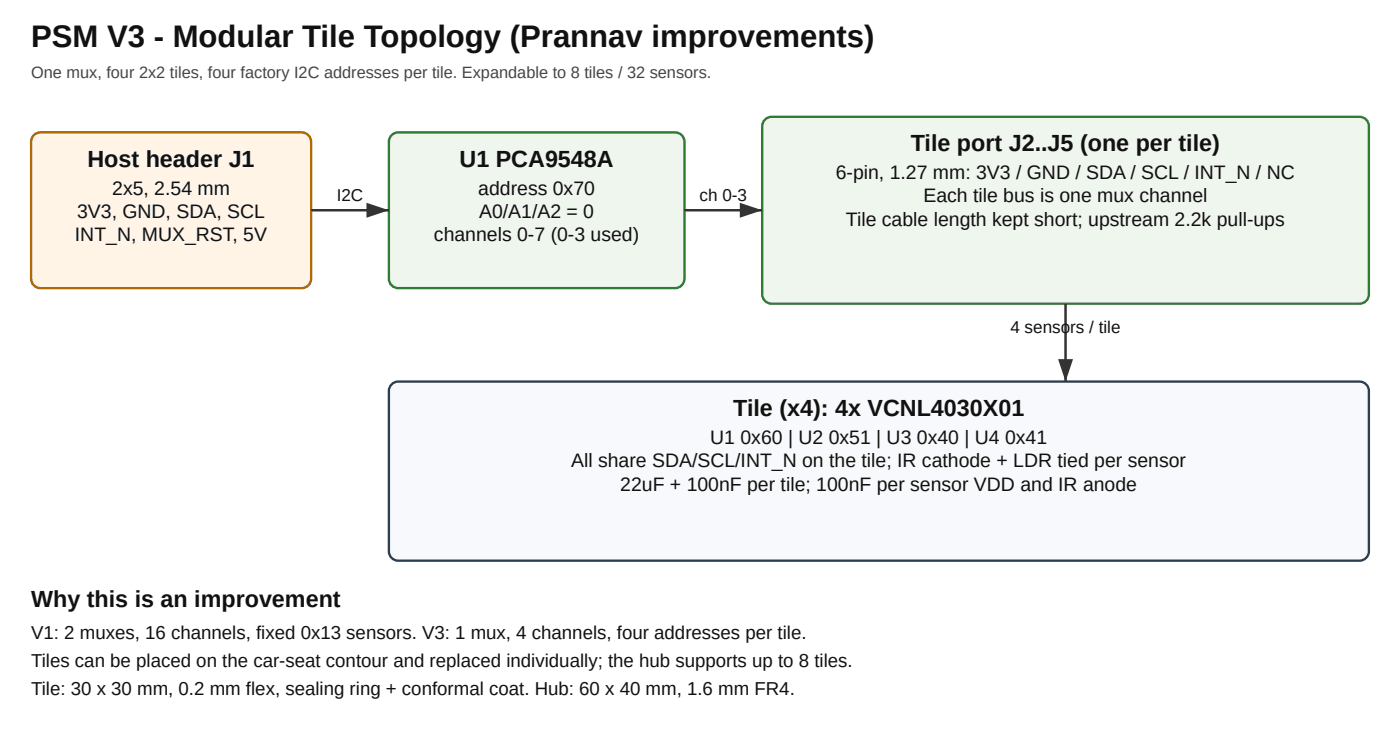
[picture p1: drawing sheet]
<svg xmlns="http://www.w3.org/2000/svg" width="238mm" height="124mm" viewBox="0 0 238 124" stroke-linecap="round" stroke-linejoin="round" font-family="sans-serif">
<defs><g id="words">
<text font-size="5.3" fill="#111" x="5.3" y="7.9">PSM V3 - Modular Tile Topology (Prannav improvements)</text>
<g font-size="4" fill="#111">
<text x="14.9" y="28.3">Host header J1</text>
<text x="78.2" y="28.3">U1 PCA9548A</text>
<text x="154.9" y="25.7">Tile port J2..J5 (one per tile)</text>
<text x="124.7" y="70.6">Tile (x4): 4x VCNL4030X01</text>
<text x="5.3" y="103.2">Why this is an improvement</text>
</g>
<g font-size="3.3" fill="#111">
<text x="19.1" y="33.1">2x5, 2.54 mm</text>
<text x="81.4" y="33.1">address 0x70</text>
<text x="142.2" y="30.4">6-pin, 1.27 mm: 3V3 / GND / SDA / SCL / INT_N / NC</text>
<text x="157.1" y="34.4">Each tile bus is one mux channel</text>
<text x="12.7" y="41">INT_N, MUX_RST, 5V</text>
<text x="13.1" y="37">3V3, GND, SDA, SCL</text>
<text x="73.8" y="41">channels 0-7 (0-3 used)</text>
<text x="81.5" y="37">A0/A1/A2 = 0</text>
<text x="143.9" y="38.4">Tile cable length kept short; upstream 2.2k pull-ups</text>
<text x="120.8" y="75.4">U1 0x60 | U2 0x51 | U3 0x40 | U4 0x41</text>
<text x="97.1" y="79.4">All share SDA/SCL/INT_N on the tile; IR cathode + LDR tied per sensor</text>
<text x="105.5" y="83.3">22uF + 100nF per tile; 100nF per sensor VDD and IR anode</text>
</g>
<g font-size="3.2" fill="#111">
<text x="5.3" y="108.5">V1: 2 muxes, 16 channels, fixed 0x13 sensors. V3: 1 mux, 4 channels, four addresses per tile.</text>
<text x="5.3" y="113.2">Tiles can be placed on the car-seat contour and replaced individually; the hub supports up to 8 tiles.</text>
<text x="5.3" y="118">Tile: 30 x 30 mm, 0.2 mm flex, sealing ring + conformal coat. Hub: 60 x 40 mm, 1.6 mm FR4.</text>
</g>
<g font-size="2.9" fill="#111">
<text x="57.3" y="34.1">I2C</text>
<text x="119" y="34.1">ch 0-3</text>
<text x="171.9" y="56.6">4 sensors / tile</text>
</g>
<text font-size="2.8" fill="#444" x="5.3" y="13.2">One mux, four 2x2 tiles, four factory I2C addresses per tile. Expandable to 8 tiles / 32 sensors.</text>
</g></defs>
<path d="M5.6 23.1l.8-.5 .5-.1h44.4a1.59 1.59 0 0 1 1.6 1.6v23.3a1.59 1.59 0 0 1-1.6 1.5h-44.4a1.59 1.59 0 0 1-1.6-1.5v-23.3z" fill="#fff4e5" stroke="#b26a00" stroke-width=".4"/>
<g fill="#eef6ee" stroke="#2e7d32" stroke-width=".4">
<path d="M66.5 23.1l.7-.5 .5-.1h47.1a1.59 1.59 0 0 1 1.6 1.6v23.3a1.59 1.59 0 0 1-1.6 1.5h-47.1a1.59 1.59 0 0 1-1.6-1.5v-23.3z"/>
<path d="M130.3 20.2l.9-.4h100a1.59 1.59 0 0 1 1.6 1.6v28.6a1.59 1.59 0 0 1-1.6 1.6h-100a1.59 1.59 0 0 1-1.6-1.6v-28.6l.1-.5z"/>
</g>
<path d="M66.5 65.5l.7-.6 .5-.1h163.5a1.59 1.59 0 0 1 1.6 1.6v27.3a1.59 1.59 0 0 1-1.6 1.5h-163.5a1.59 1.59 0 0 1-1.6-1.5v-27.3z" fill="#f7f9fc" stroke="#2c3e50" stroke-width=".4"/>
<path d="M52.9 35.7h13.2" fill="none" stroke="#333" stroke-width=".42"/>
<path d="M62.3 34.4l3.8 1.3-3.8 1.3z" fill="#333"/>
<path d="M116.4 35.7h13.2" fill="none" stroke="#333" stroke-width=".42"/>
<path d="M125.8 34.4l3.8 1.3-3.8 1.3z" fill="#333"/>
<path d="M181.2 51.6v13.2" fill="none" stroke="#333" stroke-width=".42"/>
<path d="M180 61h2.5l-1.3 3.8z" fill="#333"/>
<use href="#words"/>
</svg>
